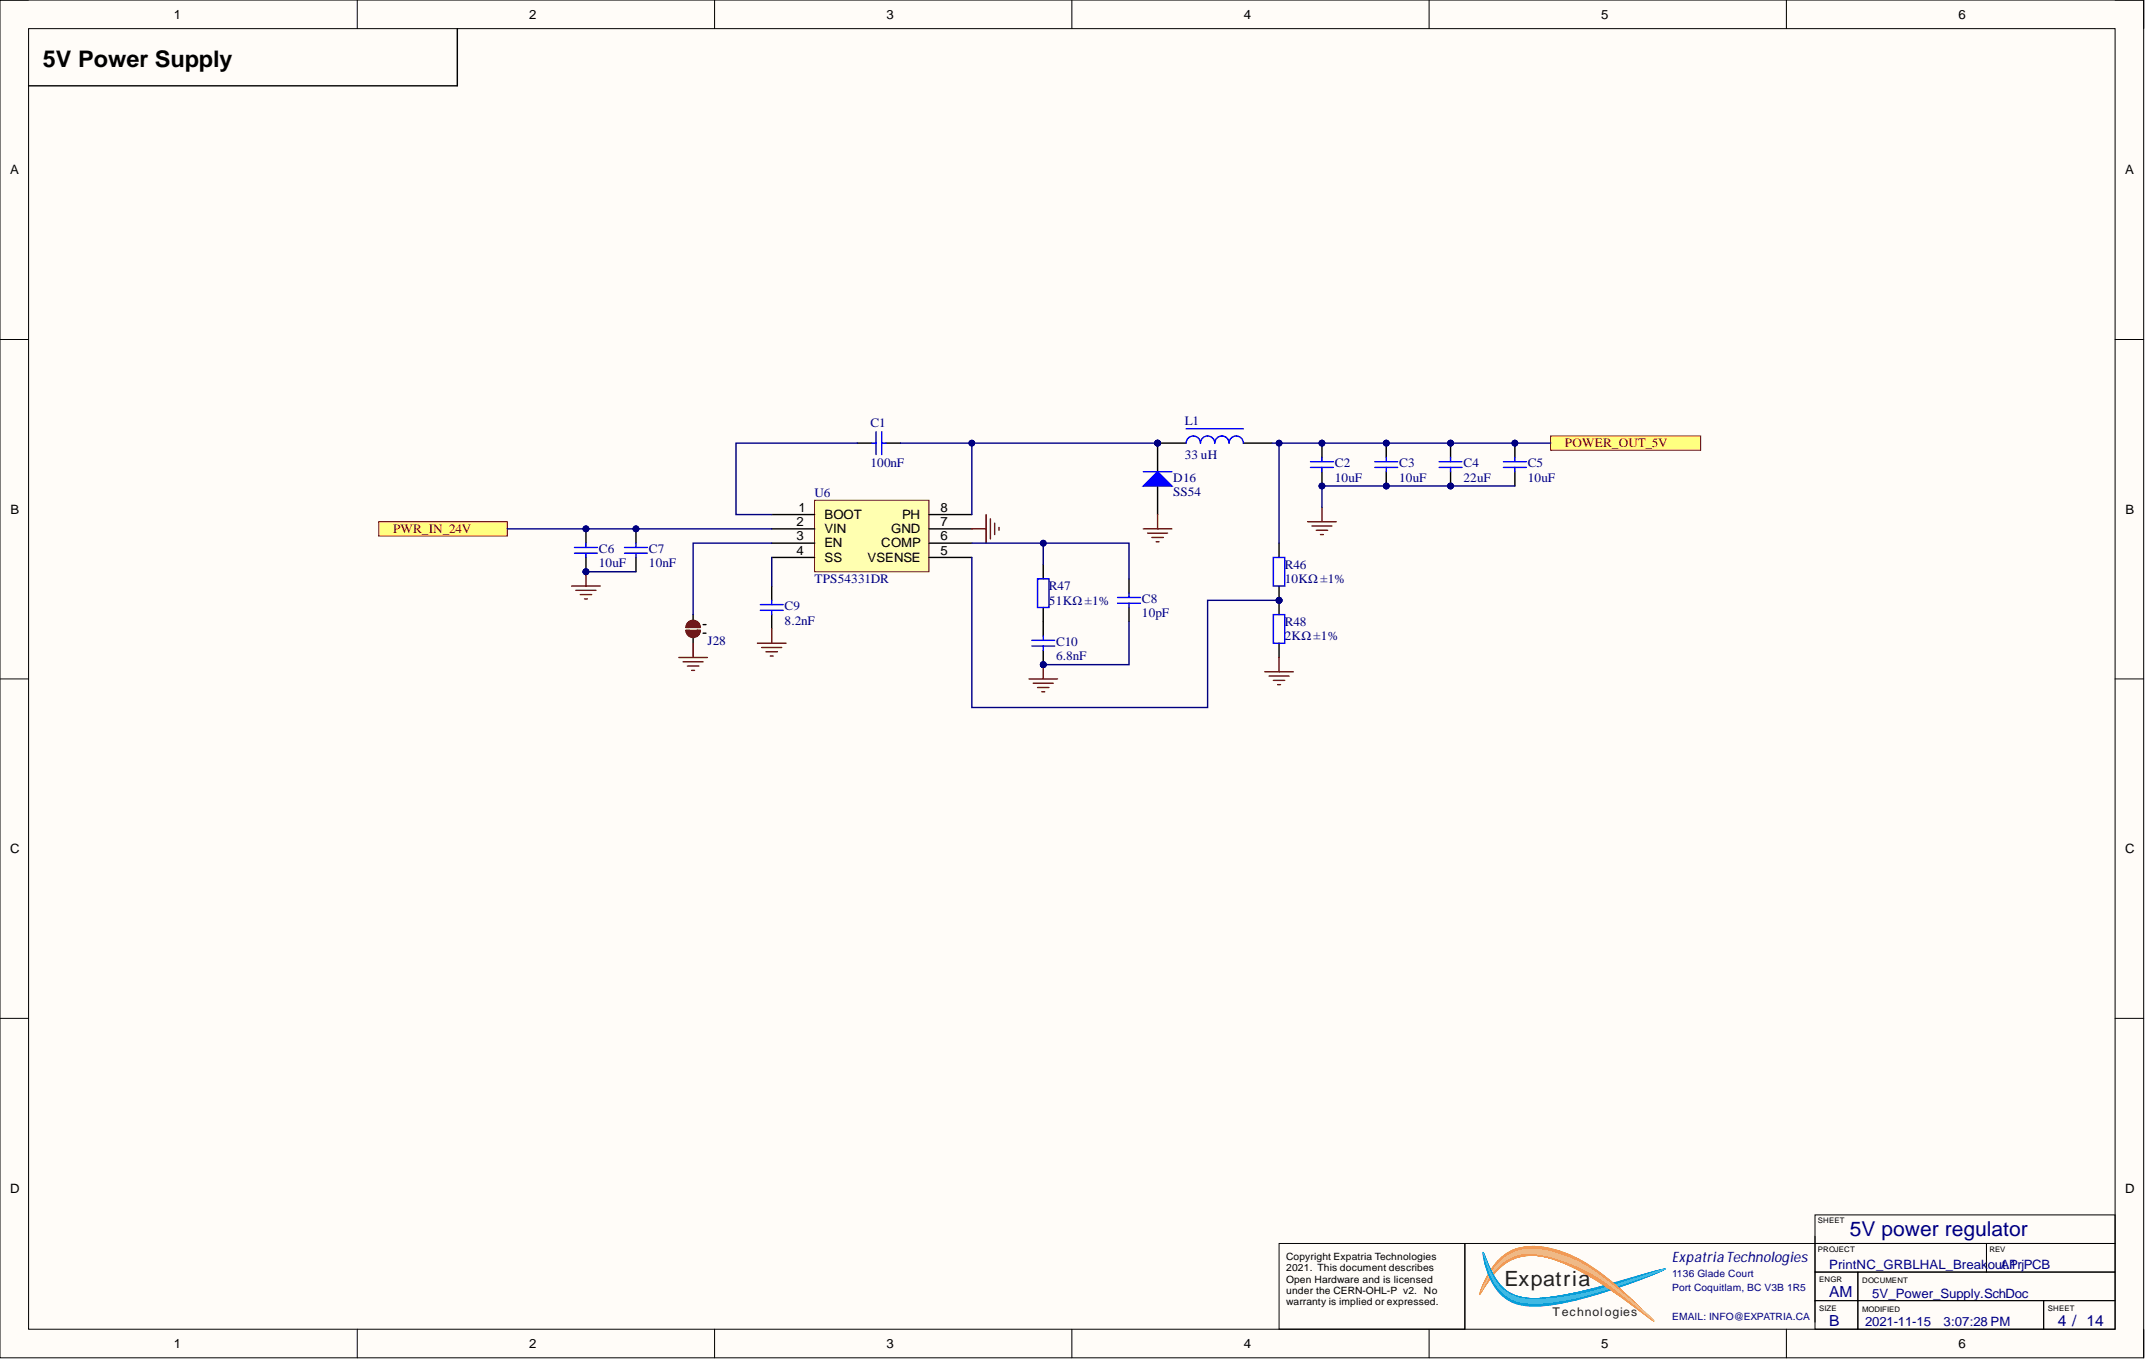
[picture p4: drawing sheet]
<svg xmlns="http://www.w3.org/2000/svg" width="381mm" height="241mm" viewBox="0 0 381 241" stroke-linecap="round" stroke-linejoin="round" font-family="sans-serif">
<defs><g id="words">
<text font-size="4.1" x="7.6" y="11.9">5V Power Supply</text>
<text font-size="3.7" fill="#221f20" x="267.3" y="228.4">Expatria</text>
<text font-size="3.6" fill="#000080" x="328.6" y="219.5">5V power regulator</text>
<g font-size="2.7" fill="#000080">
<text x="324.9" y="230.3">AM</text>
<text x="324.9" y="235.4">B</text>
<text x="365.5" y="235.4">4 / 14</text>
</g>
<text font-size="2.6" fill="#000080" x="297" y="224.1">Expatria Technologies</text>
<g font-size="2.3">
<text x="30.9" y="3.3">1</text>
<text x="94" y="3.3">2</text>
<text x="157.5" y="3.3">3</text>
<text x="220.9" y="3.3">4</text>
<text x="284.4" y="3.3">5</text>
<text x="347.9" y="3.3">6</text>
<text x="1.8" y="31">A</text>
<text x="377.5" y="31">A</text>
<text x="1.9" y="91.2">B</text>
<text x="141.5" y="93.4">2</text>
<text x="141.5" y="95.9">3</text>
<text x="141.8" y="90.9">1</text>
<text x="146.5" y="92.1">BOOT</text>
<text x="146.5" y="94.7">VIN</text>
<text x="158.3" y="94.7">GND</text>
<text x="160.3" y="92.1">PH</text>
<text x="167" y="95.9">6</text>
<text x="167" y="93.4">7</text>
<text x="167" y="90.9">8</text>
<text x="377.6" y="91.2">B</text>
<text x="141.5" y="98.5">4</text>
<text x="146.5" y="97.2">EN</text>
<text x="146.5" y="99.7">SS</text>
<text x="154.1" y="99.7">VSENSE</text>
<text x="156.5" y="97.2">COMP</text>
<text x="167" y="98.5">5</text>
<text x="1.8" y="151.5">C</text>
<text x="377.5" y="151.5">C</text>
<text x="1.8" y="211.7">D</text>
<text x="377.5" y="211.7">D</text>
<text x="30.9" y="239.3">1</text>
<text x="94" y="239.3">2</text>
<text x="157.5" y="239.3">3</text>
<text x="220.9" y="239.3">4</text>
<text x="284.4" y="239.3">5</text>
<text x="347.9" y="239.3">6</text>
</g>
<g font-size="2.3" fill="#000080">
<text x="154.6" y="75.9">C1</text>
<text x="210.4" y="75.4">L1</text>
<text x="154.6" y="83">100nF</text>
<text x="210.4" y="81.5">33 uH</text>
<text x="237.1" y="83">C2</text>
<text x="248.5" y="83">C3</text>
<text x="259.9" y="83">C4</text>
<text x="271.4" y="83">C5</text>
<text x="144.7" y="88.3">U6</text>
<text x="208.4" y="85.5">D16</text>
<text x="208.4" y="88.1">SS54</text>
<text x="237.1" y="85.5">10uF</text>
<text x="248.5" y="85.5">10uF</text>
<text x="259.9" y="85.5">22uF</text>
<text x="271.4" y="85.5">10uF</text>
<text x="106.4" y="98.2">C6</text>
<text x="106.4" y="100.8">10uF</text>
<text x="115.2" y="98.2">C7</text>
<text x="115.2" y="100.8">10nF</text>
<text x="228.2" y="101">R46</text>
<text x="144.7" y="103.5">TPS54331DR</text>
<text x="186.3" y="104.8">R47</text>
<text x="186.3" y="107.4">51KΩ ±1%</text>
<text x="202.8" y="107.1">C8</text>
<text x="228.2" y="103.5">10KΩ ±1%</text>
<text x="139.4" y="108.4">C9</text>
<text x="139.4" y="110.9">8.2nF</text>
<text x="202.8" y="109.6">10pF</text>
<text x="228.2" y="111.2">R48</text>
<text x="228.2" y="113.7">2KΩ ±1%</text>
<text x="125.7" y="114.5">J28</text>
<text x="187.6" y="114.7">C10</text>
<text x="187.6" y="117.3">6.8nF</text>
<text x="324.9" y="225.4">PrintNC_GRBLHAL_Break</text>
<text x="353.1" y="225.4">outA1</text>
<text x="356.3" y="225.4">.PrjPCB</text>
<text x="332.5" y="230.4">5V_Power_Supply.SchDoc</text>
<text x="331.3" y="235.5">2021-11-15</text>
<text x="345.2" y="235.5">3:07:28 PM</text>
</g>
<g font-size="2.3" fill="#800000">
<text x="278" y="79.4">POWER_OUT_5V</text>
<text x="69.8" y="94.7">PWR_IN_24V</text>
</g>
<text font-size="2.1" fill="#221f20" x="275.8" y="233.7">Technologies</text>
<g font-size="1.8">
<text x="228.5" y="223.7">Copyright Expatria Technologies</text>
<text x="228.5" y="225.7">2021. This document describes</text>
<text x="228.5" y="227.7">Open Hardware and is licensed</text>
<text x="228.5" y="229.8">under the CERN-OHL-P v2. No</text>
<text x="228.5" y="231.8">warranty is implied or expressed.</text>
</g>
<g font-size="1.8" fill="#000080">
<text x="297" y="226.7">1136 Glade Court</text>
<text x="297" y="229.2">Port Coquitlam, BC V3B 1R5</text>
<text x="297" y="234.3">EMAIL: INFO@EXPATRIA.CA</text>
</g>
<g font-size="1.4">
<text x="322.9" y="217.2">SHEET</text>
<text x="322.9" y="222.3">PROJECT</text>
<text x="323.1" y="227.6">ENGR</text>
<text x="330.8" y="227.9">DOCUMENT</text>
<text x="353.4" y="222.3">REV</text>
<text x="323.1" y="232.7">SIZE</text>
<text x="330.8" y="233">MODIFIED</text>
<text x="363.8" y="232.7">SHEET</text>
</g>
</g></defs>
<path d="M0 0h380.8v241.1h-380.8z" fill-rule="evenodd" fill="#fffcf8"/>
<path d="M0 0h380.8v241.1h-380.8z" fill="none" stroke="#000" stroke-width=".18"/>
<path d="M5.1 5.1h370.6v230.9h-370.6z" fill-rule="evenodd" fill="#fffcf8"/>
<g fill="none" stroke="#000" stroke-width=".18">
<path d="M0 0h5.1M5.1 5.1h370.6v230.9h-370.6zM63.5 0v5.1M126.9 0v5.1M190.4 0v5.1M253.8 0v5.1M317.3 0v5.1M375.7 0h5.1v5.1M0 60.3h5.1M375.7 60.3h5.1M0 120.6h5.1M375.7 120.6h5.1"/>
<path d="M0 180.8h5.1M375.7 180.8h5.1M322.4 219.5v15.2M63.5 236v5.1M126.9 236v5.1M190.4 236v5.1M253.8 236v5.1M317.3 236v5.1M380.8 236v5.1"/>
</g>
<path d="M266.4 223.4a8.9 8.9 0 0 1 8.3-2 25.2 25.2 0 0 1 11.6 6.1l3.4 3 4.2 4.3-.2-.1a110.1 110.1 0 0 0-14.3-9.6 14.1 14.1 0 0 0-9.7-1.8 10.8 10.8 0 0 0-5.9 5.2l-.8 1.2-.3 .2a14.7 14.7 0 0 1 3.7-6.5z" fill="#f5811e"/>
<path d="M266.4 223.4a9.1 9.1 0 0 1 8.7-1.8 27.8 27.8 0 0 1 12.3 6.9l3.1 2.8 3.4 3.5-3.5-2.6a61.7 61.7 0 0 0-13.7-8.3 10.3 10.3 0 0 0-8.8 .2 18 18 0 0 0-5 5.8h-.1a14.8 14.8 0 0 1 3.6-6.5z" fill="#f58423"/>
<path d="M266.4 223.5a8.6 8.6 0 0 1 8-2 25.7 25.7 0 0 1 12.2 6.4l3.5 3 3.8 3.8-1.3-.8a69 69 0 0 0-15.4-9.8 10.9 10.9 0 0 0-8.9-.3 14.9 14.9 0 0 0-5.3 5.9l-.1 .2a10.6 10.6 0 0 1 1.9-4.5z" fill="#f58729"/>
<path d="M266.5 223.5a8.5 8.5 0 0 1 7.7-2 25 25 0 0 1 12 6.1 72.2 72.2 0 0 1 7.7 7.1l-1.3-.9a61.8 61.8 0 0 0-16.5-10.1 9.3 9.3 0 0 0-9.4 1.1 22.8 22.8 0 0 0-3.8 5 13.9 13.9 0 0 1 3.6-6.3z" fill="#f68a30"/>
<path d="M266.1 223.9a8.2 8.2 0 0 1 7.9-2.4 25 25 0 0 1 12.3 6.2 68.6 68.6 0 0 1 7.5 7l-.5-.4a69.1 69.1 0 0 0-13.2-8.9l-.6-.3a15.6 15.6 0 0 0-9-2.1 9.5 9.5 0 0 0-6.4 4.9l-1.2 1.9a14.2 14.2 0 0 1 3.2-5.9z" fill="#f68e36"/>
<path d="M266.1 223.9a8.4 8.4 0 0 1 8.3-2.3 25.3 25.3 0 0 1 12 6.2 66.7 66.7 0 0 1 7.4 6.9l-.5-.4a69.3 69.3 0 0 0-11.9-8.2l-1.7-.9a19.1 19.1 0 0 0-8.1-2.3 8.6 8.6 0 0 0-7.2 4.5l-1.5 2.4a14.7 14.7 0 0 1 3.2-5.9z" fill="#f7913c"/>
<path d="M266.2 223.9a8.3 8.3 0 0 1 8-2.3 25.1 25.1 0 0 1 12 6.1l4.2 3.5 3.5 3.4h-.2a85.2 85.2 0 0 0-11-7.9 30.7 30.7 0 0 0-9.9-3.8 8.2 8.2 0 0 0-8.1 4l-1.8 2.8a14.9 14.9 0 0 1 3.3-5.8z" fill="#f79343"/>
<path d="M266.3 223.8a8.5 8.5 0 0 1 8.2-2.1 25.3 25.3 0 0 1 11.8 6.1l4.3 3.6 3.2 3.2-.4-.3a75.1 75.1 0 0 0-11.1-7.8 30 30 0 0 0-9.7-3.6 8.2 8.2 0 0 0-7.9 4l-1.7 2.8a13.9 13.9 0 0 1 3.3-5.9z" fill="#f7974a"/>
<path d="M266.3 223.8a8.4 8.4 0 0 1 8-2.1 25.3 25.3 0 0 1 12.1 6.2l4.4 3.7 3 3h-.1a92.1 92.1 0 0 0-10.6-7.8 35.5 35.5 0 0 0-10.1-3.9 8.2 8.2 0 0 0-8.3 3.9l-1.8 2.9a14.7 14.7 0 0 1 3.4-5.9z" fill="#f89a50"/>
<path d="M266.3 223.9a8.3 8.3 0 0 1 7.9-2.1 25.3 25.3 0 0 1 12.3 6.2l4.5 3.8 2.8 2.8-.1-.1a89.6 89.6 0 0 0-10.9-7.9 33.9 33.9 0 0 0-10.1-3.7 8.4 8.4 0 0 0-8.3 4.4l-1.5 2.4a15 15 0 0 1 3.4-5.8z" fill="#f89d56"/>
<path d="M266.4 223.9a8.2 8.2 0 0 1 7.6-2.1 24.6 24.6 0 0 1 11.8 5.7 67.1 67.1 0 0 1 8 7.1l-.1-.1a120.3 120.3 0 0 0-10.1-7.5 34.3 34.3 0 0 0-11.1-4.2 8.3 8.3 0 0 0-8.1 4.5l-1.5 2.4 .2-.4a15.8 15.8 0 0 1 3.3-5.4z" fill="#f8a05d"/>
<path d="M266.4 223.9a8.2 8.2 0 0 1 7.4-2.1 24.9 24.9 0 0 1 12.6 6.2 64.8 64.8 0 0 1 7.4 6.6l-.1-.1a115.7 115.7 0 0 0-10.4-7.8 32.5 32.5 0 0 0-11.1-3.9 8.3 8.3 0 0 0-7.8 4.5l-1.5 2.4 .2-.5a15.9 15.9 0 0 1 3.3-5.3z" fill="#f9a363"/>
<path d="M266.5 223.9a8.3 8.3 0 0 1 7.6-2.1 25.2 25.2 0 0 1 12.3 6.3 63.5 63.5 0 0 1 7.4 6.5l-.5-.4a83 83 0 0 0-11-8.1 29.1 29.1 0 0 0-10.3-3.4 8.3 8.3 0 0 0-7.6 4.5l-1.5 2.5 .2-.5a15.7 15.7 0 0 1 3.4-5.3z" fill="#f9a769"/>
<path d="M266.5 223.9a8.2 8.2 0 0 1 7.4-2.1 24.5 24.5 0 0 1 11.9 5.8l5.5 4.5 2.5 2.4a134.6 134.6 0 0 0-10.8-8.1 27.8 27.8 0 0 0-11.6-3.7 8.4 8.4 0 0 0-7 4.5l-1.5 2.5 .3-.6a15.7 15.7 0 0 1 3.3-5.2z" fill="#f9aa6f"/>
<path d="M266.5 223.9a8.6 8.6 0 0 1 8.3-1.9 24.7 24.7 0 0 1 11 5.7l5.7 4.6 2.3 2.2a152.1 152.1 0 0 0-10.5-8 28.1 28.1 0 0 0-11.5-3.9 8.4 8.4 0 0 0-7.4 4.6l-1.5 2.5 .3-.7a15.5 15.5 0 0 1 3.3-5.1z" fill="#f9ad74"/>
<path d="M266.2 224.3a8.2 8.2 0 0 1 7.9-2.4 24.6 24.6 0 0 1 11.8 5.8l5 4.1 2.9 2.7a146.8 146.8 0 0 0-10.9-8.3 26.1 26.1 0 0 0-11.4-3.7 8.5 8.5 0 0 0-7.2 4.6l-1.4 2.6 .3-.7a16 16 0 0 1 3-4.7z" fill="#fab07a"/>
<path d="M266.2 224.3a8.5 8.5 0 0 1 8.8-2.1 24.4 24.4 0 0 1 10.9 5.6l5.2 4.2 2.7 2.5-.1-.1a147.9 147.9 0 0 0-11.1-8.5 24.4 24.4 0 0 0-11.4-3.4 8.8 8.8 0 0 0-7.2 5.1l-1.1 2.1 .3-.8a15.9 15.9 0 0 1 3-4.6z" fill="#fab480"/>
<path d="M266.3 224.3a8.6 8.6 0 0 1 9.1-2 24.5 24.5 0 0 1 10.5 5.6l5.4 4.3 2.5 2.3-.1-.1a145.9 145.9 0 0 0-11.4-8.7 24 24 0 0 0-10.8-3.3 8.9 8.9 0 0 0-7.5 5.2l-1.2 2.1 .5-.9a15.5 15.5 0 0 1 3-4.5z" fill="#fab785"/>
<path d="M266.3 224.3a8.5 8.5 0 0 1 8.9-2 24.2 24.2 0 0 1 10.6 5.5l8 6.7-.1-.1a176.1 176.1 0 0 0-11-8.6 23.9 23.9 0 0 0-10.4-3.5 8.5 8.5 0 0 0-8 4.7l-1.5 2.7 .5-.9a15.8 15.8 0 0 1 3-4.5z" fill="#fbbb8c"/>
<path d="M266.4 224.3a8.4 8.4 0 0 1 8.6-2.1 24.2 24.2 0 0 1 10.8 5.7l8 6.6a174.3 174.3 0 0 0-11.4-8.9 22.5 22.5 0 0 0-10.5-3.4 9 9 0 0 0-7.9 5.3l-1.2 2.2 .5-1a15.6 15.6 0 0 1 3.1-4.4z" fill="#fbbe92"/>
<path d="M266.1 224.6a8.5 8.5 0 0 1 9.3-2.2 24.1 24.1 0 0 1 10.5 5.5l7.9 6.5a172.5 172.5 0 0 0-11.7-9.1 22.5 22.5 0 0 0-10.1-3.3 9.3 9.3 0 0 0-8 5.5l-1.2 2.2 .6-1.1a16.6 16.6 0 0 1 2.7-4z" fill="#fbc198"/>
<path d="M263.4 222.3a2.32 2.32 0 0 1 .7 1.4 11 11 0 0 0 4.3 5.9 12.9 12.9 0 0 0 7.9 .6 183 183 0 0 0 17.8-4.6 2.93 2.93 0 0 1 1.8-.3 84.1 84.1 0 0 1-20.5 6.5 12.7 12.7 0 0 1-7.2-.7 10.2 10.2 0 0 1-4.5-6.7l-.3-1.4z" fill="#0094d9"/>
<path d="M263.4 222.3l.4 .6a13.6 13.6 0 0 0 3.8 6.2 9.8 9.8 0 0 0 6.7 1.3 110 110 0 0 0 17.3-4.1l2.5-.7a2.95 2.95 0 0 1 1.8-.3 83.1 83.1 0 0 1-20.8 6.5 10.6 10.6 0 0 1-7.7-1.2 11.8 11.8 0 0 1-4-8.3z" fill="#0096da"/>
<path d="M263.4 222.4a1.16 1.16 0 0 1 .6 1 11.5 11.5 0 0 0 4.1 6 12.7 12.7 0 0 0 8.2 .8l7.1-1.6 10.7-3 1.8-.3a81.7 81.7 0 0 1-21 6.5 11 11 0 0 1-7-.9 11.2 11.2 0 0 1-4.5-8.2z" fill="#0099db"/>
<path d="M263.5 222.4l.3 .5a13.6 13.6 0 0 0 3.7 6.2 10.5 10.5 0 0 0 7.7 1.2 125.5 125.5 0 0 0 19-4.7l1.7-.3a80.7 80.7 0 0 1-21.3 6.4 10.2 10.2 0 0 1-7.2-1.2 11.7 11.7 0 0 1-4-8.1z" fill="#009bdc"/>
<path d="M263.5 222.4l.3 .5a13.5 13.5 0 0 0 3.6 6.1 10.1 10.1 0 0 0 7.5 1.3 113.8 113.8 0 0 0 19.3-4.7l1.7-.3a84.6 84.6 0 0 1-20.5 6.3 13.5 13.5 0 0 1-7-.6 10.1 10.1 0 0 1-4.8-7.1z" fill="#009ddb"/>
<path d="M263.5 222.4l.3 .5a13.5 13.5 0 0 0 3.5 6.1 10.1 10.1 0 0 0 7.8 1.3 98.9 98.9 0 0 0 18.2-4.4l2.6-.6a75 75 0 0 1-10.6 4 43.8 43.8 0 0 1-13.9 2.4 7.8 7.8 0 0 1-7.1-5.7l-.6-2z" fill="#00a0dd"/>
<path d="M263.5 222.5l.4 .9a11.3 11.3 0 0 0 3.8 5.9 11.1 11.1 0 0 0 7.8 1 93 93 0 0 0 17.9-4.4l2.5-.6a77.2 77.2 0 0 1-11.3 4.1 42 42 0 0 1-13.3 2.3 7.8 7.8 0 0 1-6.9-5.6l-.7-2.3z" fill="#00a2dd"/>
<path d="M263.5 222.5l.4 .9a11.3 11.3 0 0 0 3.7 5.9 10.5 10.5 0 0 0 7.5 1 86.9 86.9 0 0 0 18.3-4.4l2.4-.6a89.9 89.9 0 0 1-12.4 4.5 37.1 37.1 0 0 1-12.9 1.8 7.8 7.8 0 0 1-6.1-5.5l-.7-2.2z" fill="#00a4de"/>
<path d="M263.6 222.5l.1 .4a14.2 14.2 0 0 0 3.4 6 9.1 9.1 0 0 0 6.9 1.5 78.8 78.8 0 0 0 19-4.4l2.8-.7a77.3 77.3 0 0 1-11 4 40.4 40.4 0 0 1-13.8 2.3 7.6 7.6 0 0 1-6.6-5.5l-.6-2.1z" fill="#00a7df"/>
<path d="M263.5 222.5l.2 .4a14.4 14.4 0 0 0 3.3 6 9.3 9.3 0 0 0 7.3 1.5 72.8 72.8 0 0 0 18.2-4.2l3.3-.9a95.5 95.5 0 0 1-12.5 4.4 35.3 35.3 0 0 1-13 1.7 8 8 0 0 1-6-5.8l-.5-1.6z" fill="#00aadf"/>
<path d="M263.5 222.4l.2 .5a14.3 14.3 0 0 0 3.3 5.9 8.9 8.9 0 0 0 7 1.7 67.2 67.2 0 0 0 17.8-4.1l4-1.1a106.4 106.4 0 0 1-14 4.8 32.9 32.9 0 0 1-11.3 1.3 7.9 7.9 0 0 1-6.2-5.8l-.5-1.5z" fill="#02ace1"/>
<path d="M263.5 222.4l.2 .5a12.4 12.4 0 0 0 3.7 6.3 9.9 9.9 0 0 0 7.3 1.2 65.2 65.2 0 0 0 16.7-3.8l3.3-1.1 1.1-.2a110.6 110.6 0 0 1-17.9 5.7l-4.3 .5a9.5 9.5 0 0 1-6-1.2 11.2 11.2 0 0 1-4-7.3z" fill="#0aafe1"/>
<path d="M263.5 222.4l.2 .5a12.4 12.4 0 0 0 3.6 6.2 9.4 9.4 0 0 0 6.9 1.4 59.6 59.6 0 0 0 16.5-3.7l3.1-1 2-.5-3.6 1.5a84.9 84.9 0 0 1-16.5 4.5l-2.3 .2a9.1 9.1 0 0 1-5.8-1.3 11.3 11.3 0 0 1-4-7.1z" fill="#15b2e2"/>
<path d="M263.5 222.4l.2 .5a12.5 12.5 0 0 0 3.5 6.2 8.9 8.9 0 0 0 6.6 1.5 55.5 55.5 0 0 0 16-3.5l4.1-1.3 1.9-.5-3.4 1.4a97 97 0 0 1-15.7 4.4l-3.6 .4a8.8 8.8 0 0 1-5.5-1.3 11.2 11.2 0 0 1-4-7.1z" fill="#2db5e3"/>
<path d="M263.5 222.4l.2 .5a12.6 12.6 0 0 0 3.4 6.2 8.5 8.5 0 0 0 6.3 1.6 51.2 51.2 0 0 0 15.5-3.2l6.9-2.2-3.1 1.2a98.1 98.1 0 0 1-16.2 4.6l-3.6 .3a7.8 7.8 0 0 1-5.7-1.6 12.2 12.2 0 0 1-3.6-7.1z" fill="#3cb8e4"/>
<path d="M263.5 222.4l.2 .5a12.8 12.8 0 0 0 3.3 6.1 8.1 8.1 0 0 0 5.9 1.8 47.9 47.9 0 0 0 15-3l7.9-2.5-2.9 1.1a106.3 106.3 0 0 1-15.8 4.6l-4.5 .4a7.8 7.8 0 0 1-8.1-5.6z" fill="#49bbe6"/>
<path d="M263.4 222.3l.5 1.2a10.7 10.7 0 0 0 3.5 5.8 8.3 8.3 0 0 0 5.5 1.5 47.5 47.5 0 0 0 14.9-2.9l8-2.6-2.6 1a111 111 0 0 1-16 4.7 16 16 0 0 1-8.3-.2 9.2 9.2 0 0 1-4.8-6.3z" fill="#52bee6"/>
<path d="M263.4 222.3l.5 1.3a10.5 10.5 0 0 0 3.8 6 9.6 9.6 0 0 0 6.2 1.3 58.5 58.5 0 0 0 15.6-3.6l6.3-2-2.4 .9a113.7 113.7 0 0 1-16.4 4.8l-2.7 .3a10.8 10.8 0 0 1-5.9-.8 9.9 9.9 0 0 1-4.5-6.5z" fill="#5cc1e8"/>
<path d="M263.4 222.3l.5 1.3a10.7 10.7 0 0 0 3.7 6 10 10 0 0 0 7.1 1.4 62.9 62.9 0 0 0 14.7-3.6l6.4-2.1-2.7 1a110.9 110.9 0 0 1-16.4 4.7l-2.1 .3a9.8 9.8 0 0 1-6.6-1.1 10.1 10.1 0 0 1-4-6.2z" fill="#65c4e8"/>
<path d="M263.4 222.3l.4 1.3a10.9 10.9 0 0 0 3.6 5.9 8.8 8.8 0 0 0 6.8 1.6 62.3 62.3 0 0 0 14.9-3.6l6.7-2.2-2.4 .9a114.1 114.1 0 0 1-16.9 4.8l-1.4 .2a11.1 11.1 0 0 1-6.3-.5 9.9 9.9 0 0 1-4.8-6.6z" fill="#6dc7e9"/>
<path d="M263.4 222.3l.4 1.3a11.2 11.2 0 0 0 3.5 5.9 8.4 8.4 0 0 0 7.1 1.7 78.3 78.3 0 0 0 17.3-4.5l4.2-1.4-2.3 .8a129.4 129.4 0 0 1-16.5 4.8l-.8 .1a13.8 13.8 0 0 1-7.2-.2 9.8 9.8 0 0 1-5.1-6.6z" fill="#74cbea"/>
<path d="M284.7 227.2a2.22 2.22 0 0 1 2.3 .9l1.4 1.2 .4 .6v.2a2.86 2.86 0 0 1-2.2-.6l-1.5-1.1-.4-.5v-.7v2.7z" fill="#f5811e"/>
<path d="M284.7 227.2a2.27 2.27 0 0 1 2.3 .9l1.6 1.4 .2 .6a2.61 2.61 0 0 1-2.3-.7l-1.8-1.4v-.8v2.7z" fill="#f58423"/>
<path d="M284.7 227.2a1.88 1.88 0 0 1 1.9 .7l2.2 1.8v.4h-1.1l-3-2v-.9v2.7z" fill="#f58729"/>
<path d="M284.7 227.2h1l1.6 1.3a3.8 3.8 0 0 1 1.5 1.6 2.01 2.01 0 0 1-1.9-.6l-1.6-1a1.04 1.04 0 0 1-.6-1.3v2.6z" fill="#f68a30"/>
<path d="M284.7 227.2h1l2.8 2.3 .3 .6a2.54 2.54 0 0 1-2.2-.8l-1.9-1.4v-.7v2.6z" fill="#f68e36"/>
<path d="M284.7 227.2l1.1 .1 2.9 2.4 .1 .4h-.8l-3.3-2.1v-.8v2.6z" fill="#f7913c"/>
<path d="M284.7 227.2h1l1.7 1.4a3.1 3.1 0 0 1 1.4 1.5l-1.1-.1-2.8-2-.2-.3v-.5v2.5z" fill="#f79343"/>
<path d="M284.7 227.2l1 .1 3 2.4 .1 .4h-.7l-3-2-.4-.3v-.6v2.5z" fill="#f7974a"/>
<path d="M284.7 227.2l1 .2 2.6 2 .5 .5v.2l-.9-.1-3.1-2.2-.1-.6v2.5z" fill="#f89a50"/>
<path d="M284.7 227.2h.4l.7 .2 1.4 1.1a4.3 4.3 0 0 1 1.6 1.6h-.5l-.6-.3-2.6-1.8-.4-.4v-.4v2.5z" fill="#f89d56"/>
<path d="M284.7 227.2h.4l.7 .3 2.8 2.3 .2 .3h-.6l-3.4-2.4-.1-.5v2.5z" fill="#f8a05d"/>
<path d="M284.7 227.2h.3l.7 .3 2.6 2.1 .5 .5-.8-.1-2.9-2.1-.4-.5v-.2v2.5z" fill="#f9a363"/>
<path d="M284.7 227.2h.4l.6 .3 3.1 2.6h-.5l-.6-.4-2.7-2-.3-.4v-.1v2.5z" fill="#f9a769"/>
<path d="M284.7 227.2h.4l.7 .4 3 2.5h-.6l-3.4-2.6-.1-.3v2.5z" fill="#f9aa6f"/>
<path d="M284.7 227.2h.4l.7 .5 3 2.4-.8-.2-2.8-2.2-.5-.5v2.5z" fill="#f9ad74"/>
<path d="M284.7 227.2h.4l3.7 2.9-.9-.3-3-2.3-.2-.3v2.5z" fill="#fab07a"/>
<path d="M284.7 227.2h.4l3.7 2.9h-.2l-.8-.5-3.1-2.4v2.5z" fill="#fab480"/>
<path d="M284.7 227.2h.4l3.7 2.9h-.3l-3.8-2.9v2.5z" fill="#fab785"/>
<path d="M284.7 227.2h.3l3.8 2.9-.8-.4-3.3-2.5v2.5z" fill="#fbbb8c"/>
<path d="M284.7 227.2l.3 .1 3.8 2.8a8.6 8.6 0 0 1-2.6-1.8l-1.5-1.1v2.5z" fill="#fbbe92"/>
<path d="M284.7 227.2l.3 .1 3.4 2.6 .4 .2h-.2l-3.9-2.9v2.5z" fill="#fbc198"/>
<path d="M322.4 215.7h53.3v5.1h-53.3zM227.2 220.8h33v15.2h-33zM322.4 230.9h7.6v5.1h-7.6zM322.4 225.9h7.6v5h-7.6zM322.4 220.8h30.4v5.1h-30.4zM330 230.9h33v5.1h-33zM330 225.9h45.7v5h-45.7zM352.8 220.8h22.9v5.1h-22.9zM363 230.9h12.7v5.1h-12.7zM364.3 220.8h-104.1v15.2" fill="none" stroke="#000" stroke-width=".18"/>
<path d="M144.7 88.8h20.3v12.7h-20.3z" fill-rule="evenodd" fill="#ffffb0"/>
<path d="M144.7 88.8h20.3v12.7h-20.3z" fill="none" stroke="#800000" stroke-width=".18"/>
<path d="M137.1 91.4h7.6M137.1 93.9h7.6M137.1 96.4h7.6M137.1 99h7.6M165 91.4h7.6M165 93.9h7.6M165 96.4h7.6M165 99h7.6" fill="none" stroke="#000" stroke-width=".25"/>
<circle cx="205.6" cy="78.7" r=".51" fill="#000080"/>
<circle cx="205.6" cy="78.7" r=".51" fill="none" stroke="#000080" stroke-width=".18"/>
<path d="M205.6 78.7h5.1" fill="none" stroke="#000" stroke-width=".25"/>
<circle cx="205.6" cy="78.7" r=".51" fill="#000080"/>
<circle cx="205.6" cy="78.7" r=".51" fill="none" stroke="#000080" stroke-width=".18"/>
<path d="M152.3 78.7h2.5M157.4 78.7h2.5M220.8 78.7h5.1" fill="none" stroke="#000" stroke-width=".25"/>
<path d="M154.8 78.7h.8M155.6 76.6v4.1M156.6 76.6v4.1M156.6 78.7h.8M210.7 78.7a1.27 1.27 0 0 1 1.3-1.3 1.27 1.27 0 0 1 1.2 1.3 1.27 1.27 0 0 1 1.3-1.3 1.27 1.27 0 0 1 1.3 1.3 1.27 1.27 0 0 1 1.2-1.3 1.27 1.27 0 0 1 1.3 1.3 1.27 1.27 0 0 1 1.3-1.3 1.27 1.27 0 0 1 1.2 1.3M210.7 76.1h10.1" fill="none" stroke="#00f" stroke-width=".25"/>
<circle cx="113" cy="93.9" r=".51" fill="#000080"/>
<circle cx="113" cy="93.9" r=".51" fill="none" stroke="#000080" stroke-width=".18"/>
<path d="M113 93.9v2.5M113 99v2.5" fill="none" stroke="#000" stroke-width=".25"/>
<circle cx="113" cy="93.9" r=".51" fill="#000080"/>
<circle cx="113" cy="93.9" r=".51" fill="none" stroke="#000080" stroke-width=".18"/>
<path d="M110.9 97.2h4.1M110.9 98.2h4.1M113 96.4v.8M113 98.2v.8" fill="none" stroke="#00f" stroke-width=".25"/>
<circle cx="234.8" cy="86.3" r=".51" fill="#000080"/>
<circle cx="234.8" cy="86.3" r=".51" fill="none" stroke="#000080" stroke-width=".18"/>
<circle cx="234.8" cy="78.7" r=".51" fill="#000080"/>
<circle cx="234.8" cy="78.7" r=".51" fill="none" stroke="#000080" stroke-width=".18"/>
<path d="M234.8 83.8v2.5" fill="none" stroke="#000" stroke-width=".25"/>
<circle cx="234.8" cy="86.3" r=".51" fill="#000080"/>
<circle cx="234.8" cy="86.3" r=".51" fill="none" stroke="#000080" stroke-width=".18"/>
<path d="M234.8 78.7v2.5" fill="none" stroke="#000" stroke-width=".25"/>
<circle cx="234.8" cy="78.7" r=".51" fill="#000080"/>
<circle cx="234.8" cy="78.7" r=".51" fill="none" stroke="#000080" stroke-width=".18"/>
<path d="M232.8 82h4M232.8 83h4M234.8 81.2v.8M234.8 83v.8" fill="none" stroke="#00f" stroke-width=".25"/>
<circle cx="246.2" cy="86.3" r=".51" fill="#000080"/>
<circle cx="246.2" cy="86.3" r=".51" fill="none" stroke="#000080" stroke-width=".18"/>
<circle cx="246.2" cy="78.7" r=".51" fill="#000080"/>
<circle cx="246.2" cy="78.7" r=".51" fill="none" stroke="#000080" stroke-width=".18"/>
<path d="M246.2 83.8v2.5" fill="none" stroke="#000" stroke-width=".25"/>
<circle cx="246.2" cy="86.3" r=".51" fill="#000080"/>
<circle cx="246.2" cy="86.3" r=".51" fill="none" stroke="#000080" stroke-width=".18"/>
<path d="M246.2 78.7v2.5" fill="none" stroke="#000" stroke-width=".25"/>
<circle cx="246.2" cy="78.7" r=".51" fill="#000080"/>
<circle cx="246.2" cy="78.7" r=".51" fill="none" stroke="#000080" stroke-width=".18"/>
<path d="M244.2 82h4.1M244.2 83h4.1M246.2 81.2v.8M246.2 83v.8" fill="none" stroke="#00f" stroke-width=".25"/>
<circle cx="257.7" cy="86.3" r=".51" fill="#000080"/>
<circle cx="257.7" cy="86.3" r=".51" fill="none" stroke="#000080" stroke-width=".18"/>
<circle cx="257.7" cy="78.7" r=".51" fill="#000080"/>
<circle cx="257.7" cy="78.7" r=".51" fill="none" stroke="#000080" stroke-width=".18"/>
<path d="M257.7 83.8v2.5" fill="none" stroke="#000" stroke-width=".25"/>
<circle cx="257.7" cy="86.3" r=".51" fill="#000080"/>
<circle cx="257.7" cy="86.3" r=".51" fill="none" stroke="#000080" stroke-width=".18"/>
<path d="M257.7 78.7v2.5" fill="none" stroke="#000" stroke-width=".25"/>
<circle cx="257.7" cy="78.7" r=".51" fill="#000080"/>
<circle cx="257.7" cy="78.7" r=".51" fill="none" stroke="#000080" stroke-width=".18"/>
<path d="M255.6 82h4.1M255.6 83h4.1M257.7 81.2v.8M257.7 83v.8" fill="none" stroke="#00f" stroke-width=".25"/>
<circle cx="269.1" cy="78.7" r=".51" fill="#000080"/>
<circle cx="269.1" cy="78.7" r=".51" fill="none" stroke="#000080" stroke-width=".18"/>
<path d="M269.1 78.7v2.5M269.1 83.8v2.5" fill="none" stroke="#000" stroke-width=".25"/>
<circle cx="269.1" cy="78.7" r=".51" fill="#000080"/>
<circle cx="269.1" cy="78.7" r=".51" fill="none" stroke="#000080" stroke-width=".18"/>
<path d="M267 82h4.1M267 83h4.1M269.1 81.2v.8M269.1 83v.8" fill="none" stroke="#00f" stroke-width=".25"/>
<circle cx="104.1" cy="101.5" r=".51" fill="#000080"/>
<circle cx="104.1" cy="101.5" r=".51" fill="none" stroke="#000080" stroke-width=".18"/>
<circle cx="104.1" cy="93.9" r=".51" fill="#000080"/>
<circle cx="104.1" cy="93.9" r=".51" fill="none" stroke="#000080" stroke-width=".18"/>
<path d="M104.1 99v2.5" fill="none" stroke="#000" stroke-width=".25"/>
<circle cx="104.1" cy="101.5" r=".51" fill="#000080"/>
<circle cx="104.1" cy="101.5" r=".51" fill="none" stroke="#000080" stroke-width=".18"/>
<path d="M104.1 93.9v2.5" fill="none" stroke="#000" stroke-width=".25"/>
<circle cx="104.1" cy="93.9" r=".51" fill="#000080"/>
<circle cx="104.1" cy="93.9" r=".51" fill="none" stroke="#000080" stroke-width=".18"/>
<path d="M102 97.2h4.1M102 98.2h4.1M104.1 96.4v.8M104.1 98.2v.8M135 107.4h4.1M135 108.4h4.1M137.1 106.6v.8M137.1 108.4v.7" fill="none" stroke="#00f" stroke-width=".25"/>
<path d="M137.1 104.1v2.5M137.1 109.1v2.6" fill="none" stroke="#000" stroke-width=".25"/>
<circle cx="185.3" cy="118" r=".51" fill="#000080"/>
<circle cx="185.3" cy="118" r=".51" fill="none" stroke="#000080" stroke-width=".18"/>
<path d="M185.3 115.5v2.5" fill="none" stroke="#000" stroke-width=".25"/>
<circle cx="185.3" cy="118" r=".51" fill="#000080"/>
<circle cx="185.3" cy="118" r=".51" fill="none" stroke="#000080" stroke-width=".18"/>
<path d="M185.3 110.4v2.5M200.5 102.8v2.5M200.5 107.9v2.5" fill="none" stroke="#000" stroke-width=".25"/>
<path d="M183.3 113.7h4M183.3 114.7h4M185.3 112.9v.8M185.3 114.7v.8M198.5 106.1h4.1M198.5 107.1h4.1M200.5 105.3v.8M200.5 107.1v.8" fill="none" stroke="#00f" stroke-width=".25"/>
<circle cx="205.6" cy="78.7" r=".51" fill="#000080"/>
<circle cx="205.6" cy="78.7" r=".51" fill="none" stroke="#000080" stroke-width=".18"/>
<path d="M205.6 78.7v5.1M205.6 86.3v5.1" fill="none" stroke="#000" stroke-width=".25"/>
<circle cx="205.6" cy="78.7" r=".51" fill="#000080"/>
<circle cx="205.6" cy="78.7" r=".51" fill="none" stroke="#000080" stroke-width=".18"/>
<path d="M203.1 86.3l2.5-2.5 2.6 2.5z" fill="#00f"/>
<path d="M203.1 86.3l2.5-2.5 2.6 2.5zM203.1 83.8h5.1" fill="none" stroke="#00f" stroke-width=".25"/>
<path d="M101.5 104.1h5.1M102.3 104.8h3.6M103.1 105.6h2M103.8 106.3h.5M104.1 101.5v2.6" fill="none" stroke="#800000" stroke-width=".25"/>
<circle cx="104.1" cy="101.5" r=".51" fill="#000080"/>
<circle cx="104.1" cy="101.5" r=".51" fill="none" stroke="#000080" stroke-width=".18"/>
<circle cx="227.2" cy="106.6" r=".51" fill="#000080"/>
<circle cx="227.2" cy="106.6" r=".51" fill="none" stroke="#000080" stroke-width=".18"/>
<path d="M227.2 96.4v2.6M227.2 104.1v2.5" fill="none" stroke="#000" stroke-width=".25"/>
<circle cx="227.2" cy="106.6" r=".51" fill="#000080"/>
<circle cx="227.2" cy="106.6" r=".51" fill="none" stroke="#000080" stroke-width=".18"/>
<path d="M226.2 99h2v5.1h-2z" fill="none" stroke="#00f" stroke-width=".25"/>
<circle cx="227.2" cy="106.6" r=".51" fill="#000080"/>
<circle cx="227.2" cy="106.6" r=".51" fill="none" stroke="#000080" stroke-width=".18"/>
<path d="M227.2 106.6v2.5" fill="none" stroke="#000" stroke-width=".25"/>
<circle cx="227.2" cy="106.6" r=".51" fill="#000080"/>
<circle cx="227.2" cy="106.6" r=".51" fill="none" stroke="#000080" stroke-width=".18"/>
<path d="M185.3 100.2v2.6M185.3 107.9v2.5M227.2 114.2v2.5" fill="none" stroke="#000" stroke-width=".25"/>
<path d="M184.3 102.8h2v5.1h-2zM226.2 109.1h2v5.1h-2z" fill="none" stroke="#00f" stroke-width=".25"/>
<g fill="none" stroke="#800000" stroke-width=".25">
<path d="M172.6 93.9h2.6M175.2 91.4v5M175.9 92.1v3.6M176.7 92.9v2M177.4 93.7v.5M203.1 93.9h5.1M203.8 94.7h3.6M204.6 95.4h2M205.4 96.2h.5M205.6 91.4v2.5M134.5 114.2h5.1M135.3 115h3.6"/>
<path d="M136.1 115.7h2M136.8 116.5h.5M137.1 111.7v2.5M185.3 118v2.6M224.7 119.3h5M227.2 116.7v2.6M182.8 120.6h5M183.5 121.3h3.6M184.3 122.1h2M185.1 122.8h.5M225.4 120h3.6M226.2 120.8h2"/>
<path d="M226.9 121.6h.5"/>
</g>
<circle cx="185.3" cy="118" r=".51" fill="#000080"/>
<circle cx="185.3" cy="118" r=".51" fill="none" stroke="#000080" stroke-width=".18"/>
<path d="M232.3 92.6h5M233 93.4h3.6M233.8 94.2h2M234.6 94.9h.5M234.8 90.1v2.5" fill="none" stroke="#800000" stroke-width=".25"/>
<path d="M67.3 92.6h22.8v2.6h-22.8z" fill-rule="evenodd" fill="#ffff80"/>
<path d="M67.3 92.6h22.8v2.6h-22.8z" fill="none" stroke="#800000" stroke-width=".18"/>
<path d="M275.4 77.4h26.7v2.5h-26.7z" fill-rule="evenodd" fill="#ffff80"/>
<path d="M275.4 77.4h26.7v2.5h-26.7z" fill="none" stroke="#800000" stroke-width=".18"/>
<path d="M81.2 5.1v10.1h-76.1M123.1 109.1v1.3M123.1 112.9v1.3M124.9 112.4h.5M124.9 110.9h.5" fill="none" stroke="#000" stroke-width=".25"/>
<path d="M120.6 116.7h5.1M121.3 117.5h3.6M121.8 111.9a1.27 1.27 0 0 0 1.3 1.3 1.27 1.27 0 0 0 1.3-1.3M121.8 111.4a1.27 1.27 0 0 1 1.3-1.3 1.27 1.27 0 0 1 1.3 1.3M122.1 118.3h2M122.9 119h.5M123.1 114.2v2.5" fill="none" stroke="#800000" stroke-width=".25"/>
<path d="M122.4 112.4v-.2h1.5v.2l-.3 .3h-1M122.6 110.7h1l.3 .2v.3h-1.5v-.3" fill="none" stroke="#810000" stroke-width=".75"/>
<path d="M121.8 111.9h.6M121.8 111.4h.6M122.1 111.2v.2M122.1 111.9v.3M123.9 111.9h.5M123.9 111.4h.5M124.1 111.2v.2M124.1 111.9v.3" fill="none" stroke="#810000" stroke-width=".25"/>
<path d="M227.2 78.7v17.7" fill="none" stroke="#000080" stroke-width=".25"/>
<circle cx="227.2" cy="78.7" r=".51" fill="#000080"/>
<circle cx="227.2" cy="78.7" r=".51" fill="none" stroke="#000080" stroke-width=".18"/>
<path d="M104.1 101.5h8.9" fill="none" stroke="#000080" stroke-width=".25"/>
<circle cx="104.1" cy="101.5" r=".51" fill="#000080"/>
<circle cx="104.1" cy="101.5" r=".51" fill="none" stroke="#000080" stroke-width=".18"/>
<path d="M90.1 93.9h47" fill="none" stroke="#000080" stroke-width=".25"/>
<circle cx="113" cy="93.9" r=".51" fill="#000080"/>
<circle cx="113" cy="93.9" r=".51" fill="none" stroke="#000080" stroke-width=".18"/>
<circle cx="104.1" cy="93.9" r=".51" fill="#000080"/>
<circle cx="104.1" cy="93.9" r=".51" fill="none" stroke="#000080" stroke-width=".18"/>
<path d="M152.3 78.7h-21.6v12.7h6.4M159.9 78.7h12.7v12.7" fill="none" stroke="#000080" stroke-width=".25"/>
<circle cx="172.6" cy="78.7" r=".51" fill="#000080"/>
<circle cx="172.6" cy="78.7" r=".51" fill="none" stroke="#000080" stroke-width=".18"/>
<path d="M172.6 99v26.6h41.9v-19h12.7" fill="none" stroke="#000080" stroke-width=".25"/>
<circle cx="227.2" cy="106.6" r=".51" fill="#000080"/>
<circle cx="227.2" cy="106.6" r=".51" fill="none" stroke="#000080" stroke-width=".18"/>
<path d="M172.6 96.4h12.7v3.8" fill="none" stroke="#000080" stroke-width=".25"/>
<circle cx="185.3" cy="96.4" r=".51" fill="#000080"/>
<circle cx="185.3" cy="96.4" r=".51" fill="none" stroke="#000080" stroke-width=".18"/>
<path d="M172.6 78.7h33" fill="none" stroke="#000080" stroke-width=".25"/>
<circle cx="172.6" cy="78.7" r=".51" fill="#000080"/>
<circle cx="172.6" cy="78.7" r=".51" fill="none" stroke="#000080" stroke-width=".18"/>
<circle cx="205.6" cy="78.7" r=".51" fill="#000080"/>
<circle cx="205.6" cy="78.7" r=".51" fill="none" stroke="#000080" stroke-width=".18"/>
<path d="M200.5 110.4v7.6h-15.2" fill="none" stroke="#000080" stroke-width=".25"/>
<circle cx="185.3" cy="118" r=".51" fill="#000080"/>
<circle cx="185.3" cy="118" r=".51" fill="none" stroke="#000080" stroke-width=".18"/>
<path d="M185.3 96.4h15.2v6.4" fill="none" stroke="#000080" stroke-width=".25"/>
<circle cx="185.3" cy="96.4" r=".51" fill="#000080"/>
<circle cx="185.3" cy="96.4" r=".51" fill="none" stroke="#000080" stroke-width=".18"/>
<path d="M225.9 78.7h49.5" fill="none" stroke="#000080" stroke-width=".25"/>
<circle cx="227.2" cy="78.7" r=".51" fill="#000080"/>
<circle cx="227.2" cy="78.7" r=".51" fill="none" stroke="#000080" stroke-width=".18"/>
<circle cx="234.8" cy="78.7" r=".51" fill="#000080"/>
<circle cx="234.8" cy="78.7" r=".51" fill="none" stroke="#000080" stroke-width=".18"/>
<circle cx="246.2" cy="78.7" r=".51" fill="#000080"/>
<circle cx="246.2" cy="78.7" r=".51" fill="none" stroke="#000080" stroke-width=".18"/>
<circle cx="257.7" cy="78.7" r=".51" fill="#000080"/>
<circle cx="257.7" cy="78.7" r=".51" fill="none" stroke="#000080" stroke-width=".18"/>
<circle cx="269.1" cy="78.7" r=".51" fill="#000080"/>
<circle cx="269.1" cy="78.7" r=".51" fill="none" stroke="#000080" stroke-width=".18"/>
<path d="M137.1 99v5.1M269.1 86.3h-34.3v3.8" fill="none" stroke="#000080" stroke-width=".25"/>
<circle cx="234.8" cy="86.3" r=".51" fill="#000080"/>
<circle cx="234.8" cy="86.3" r=".51" fill="none" stroke="#000080" stroke-width=".18"/>
<circle cx="246.2" cy="86.3" r=".51" fill="#000080"/>
<circle cx="246.2" cy="86.3" r=".51" fill="none" stroke="#000080" stroke-width=".18"/>
<circle cx="257.7" cy="86.3" r=".51" fill="#000080"/>
<circle cx="257.7" cy="86.3" r=".51" fill="none" stroke="#000080" stroke-width=".18"/>
<path d="M137.1 96.4h-14v12.7" fill="none" stroke="#000080" stroke-width=".25"/>
<use href="#words"/>
</svg>
